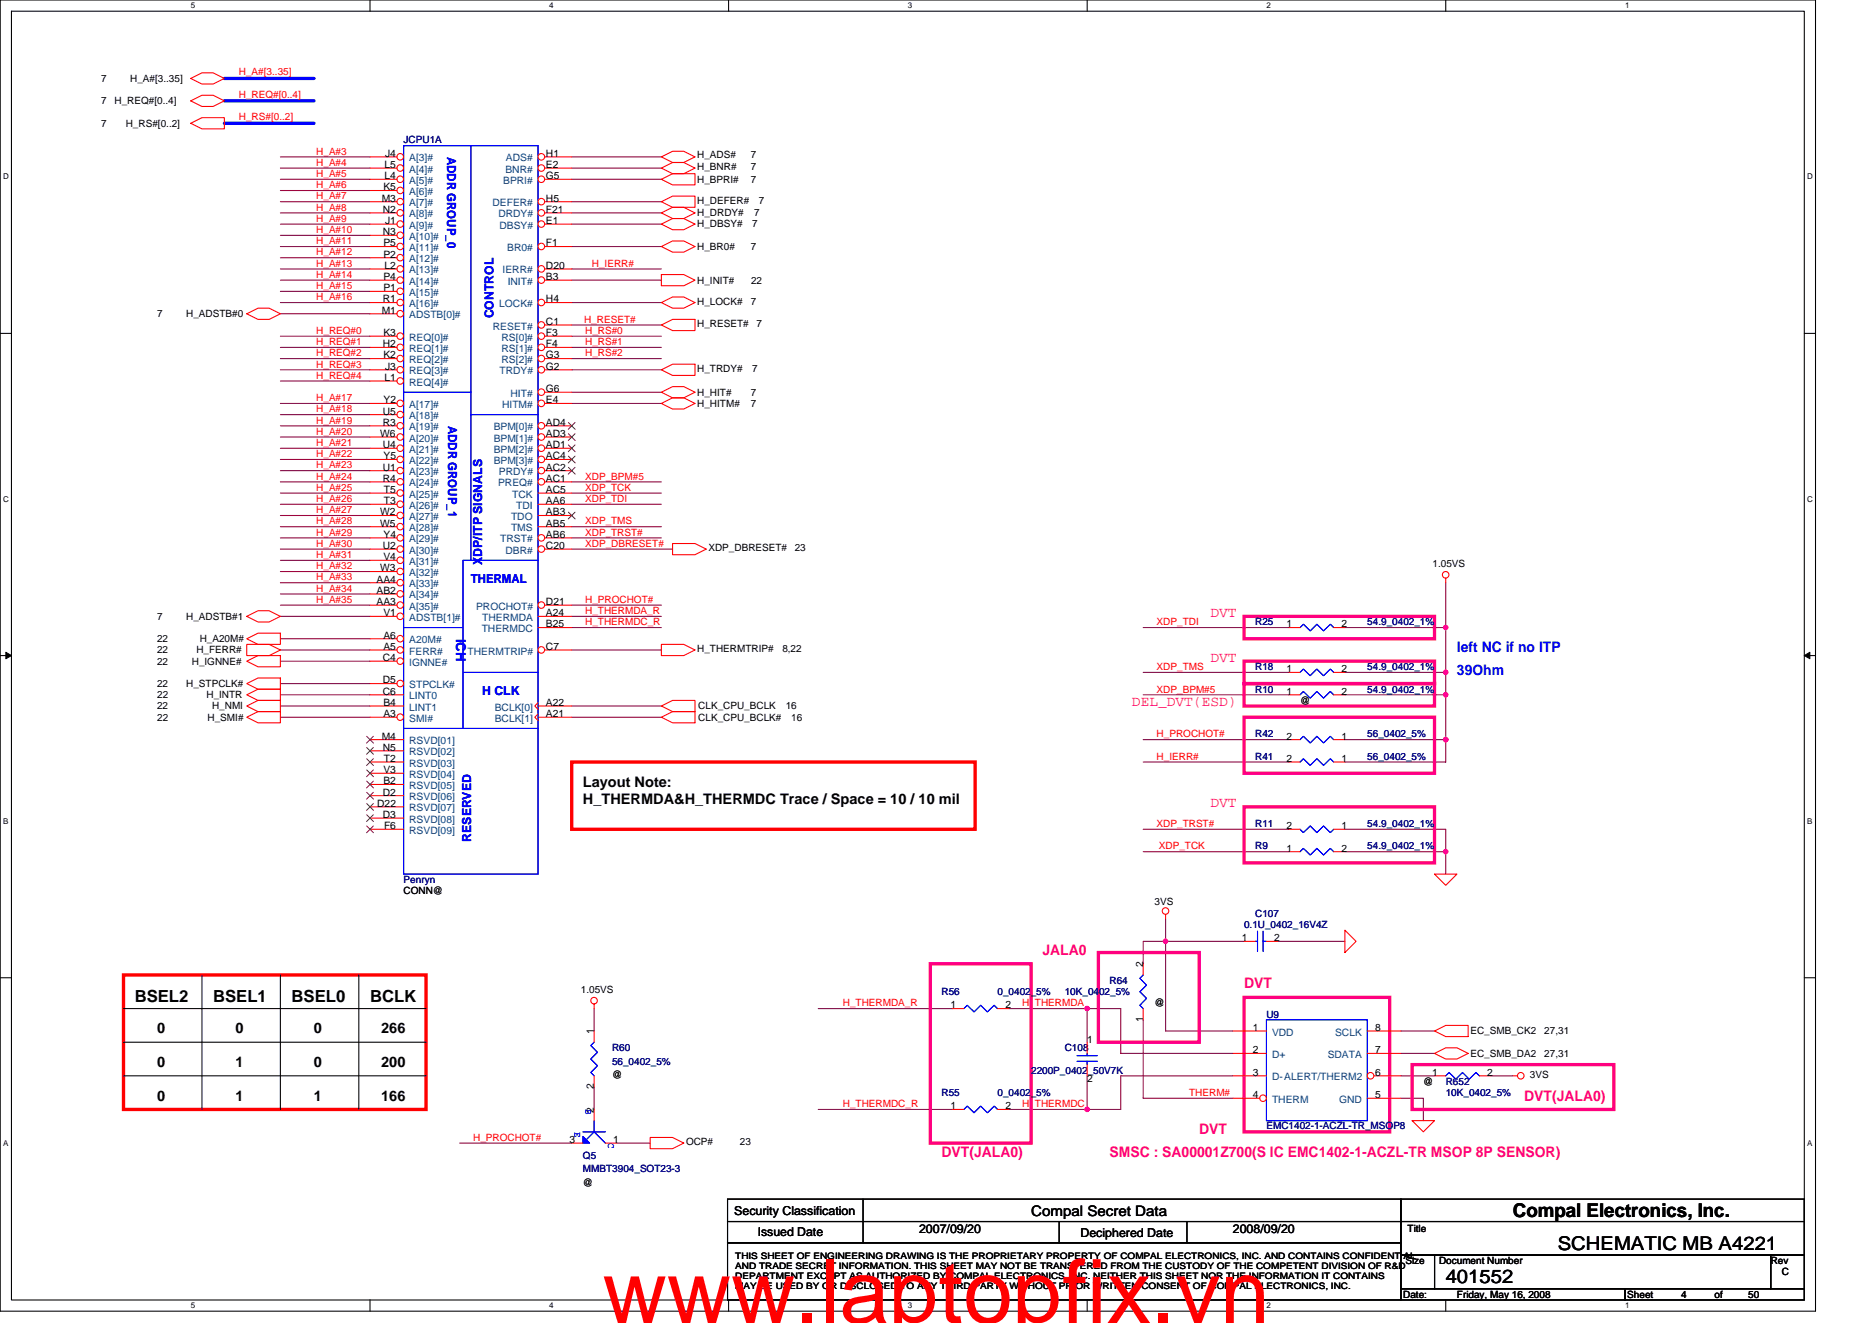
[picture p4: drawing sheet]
<svg xmlns="http://www.w3.org/2000/svg" width="297mm" height="210mm" viewBox="0 0 297 210" stroke-linecap="round" stroke-linejoin="round" font-family="sans-serif">
<defs><g id="words">
<text font-size="14.1" fill="#f00" x="95.6" y="209.9">www.laptopfix.vn</text>
<g font-size="3">
<text x="240.1" y="193">Compal Electronics, Inc.</text>
<text x="229.4" y="203.6">401552</text>
<text x="247.2" y="198.3">SCHEMATIC MB A4221</text>
</g>
<g font-size="2.6">
<text x="21.4" y="158.9">BSEL2</text>
<text x="33.8" y="158.9">BSEL1</text>
<text x="46.3" y="158.9">BSEL0</text>
<text x="58.7" y="158.9">BCLK</text>
</g>
<g font-size="2.3" fill="#ff0080">
<text x="192.1" y="97.9">DVT</text>
<text x="192.1" y="105">DVT</text>
<text x="179.6" y="112.1">DEL_DVT(ESD)</text>
<text x="192.1" y="128.1">DVT</text>
<text x="165.4" y="151.5">JALA0</text>
<text x="197.4" y="156.8">DVT</text>
<text x="190.3" y="179.9">DVT</text>
<text x="241.8" y="174.6">DVT(JALA0)</text>
<text x="149.4" y="183.5">DVT(JALA0)</text>
<text x="176.1" y="183.5">SMSC : SA00001Z700(S IC EMC1402-1-ACZL-TR MSOP 8P SENSOR)</text>
</g>
<g font-size="2.3" fill="#00f">
<text x="231.2" y="103.5">left NC if no ITP</text>
<text x="231.2" y="107">39Ohm</text>
</g>
<g font-size="2.3">
<text x="92.5" y="124.8">Layout Note:</text>
<text x="92.5" y="127.5">H_THERMDA&amp;H_THERMDC Trace / Space = 10 / 10 mil</text>
<text x="24.9" y="163.9">0</text>
<text x="37.4" y="163.9">0</text>
<text x="49.8" y="163.9">0</text>
<text x="60.5" y="163.9">266</text>
<text x="24.9" y="169.3">0</text>
<text x="37.4" y="169.3">1</text>
<text x="49.8" y="169.3">0</text>
<text x="60.5" y="169.3">200</text>
<text x="24.9" y="174.6">0</text>
<text x="37.4" y="174.6">1</text>
<text x="49.8" y="174.6">1</text>
<text x="60.5" y="174.6">166</text>
<text x="163.6" y="192.8">Compal Secret Data</text>
</g>
<text font-size="2.1" fill="#00f" x="72.4" y="101.3" transform="rotate(90 72.4 101.3)">ICH</text>
<g font-size="1.9" fill="#00f">
<text x="71" y="24.9" transform="rotate(90 71 24.9)">ADDR GROUP_0</text>
<text x="78.3" y="50.5" transform="rotate(-90 78.3 50.5)">CONTROL</text>
<text x="71.1" y="67.6" transform="rotate(90 71.1 67.6)">ADDR GROUP_1</text>
<text x="76.5" y="89.6" transform="rotate(-90 76.5 89.6)">XDP/ITP SIGNALS</text>
<text x="74.7" y="92.5">THERMAL</text>
<text x="76.5" y="110.3">H CLK</text>
<text x="74.7" y="133.5" transform="rotate(-90 74.7 133.5)">RESERVED</text>
</g>
<g font-size="1.9">
<text x="116.5" y="192.7">Security Classification</text>
<text x="120.2" y="196.1">Issued Date</text>
<text x="145.8" y="195.6">2007/09/20</text>
<text x="171.4" y="196.3">Deciphered Date</text>
<text x="195.6" y="195.6">2008/09/20</text>
</g>
<g font-size="1.6" fill="#f00">
<text x="37.9" y="11.9">H_A#[3..35]</text>
<text x="37.9" y="15.5">H_REQ#[0..4]</text>
<text x="37.9" y="19">H_RS#[0..2]</text>
<text x="50.2" y="26.3">H_A#4</text>
<text x="50.2" y="24.5">H_A#3</text>
<text x="50.2" y="29.9">H_A#6</text>
<text x="50.2" y="28.1">H_A#5</text>
<text x="50.2" y="33.4">H_A#8</text>
<text x="50.2" y="31.6">H_A#7</text>
<text x="50.2" y="35.2">H_A#9</text>
<text x="50.2" y="37">H_A#10</text>
<text x="50.2" y="40.5">H_A#12</text>
<text x="50.2" y="38.8">H_A#11</text>
<text x="50.2" y="45.9">H_A#15</text>
<text x="50.2" y="44.1">H_A#14</text>
<text x="50.2" y="42.3">H_A#13</text>
<text x="50.2" y="47.6">H_A#16</text>
<text x="93.9" y="42.3">H_IERR#</text>
<text x="50.2" y="53">H_REQ#0</text>
<text x="92.7" y="51.2">H_RESET#</text>
<text x="92.9" y="53">H_RS#0</text>
<text x="50.2" y="54.8">H_REQ#1</text>
<text x="50.2" y="56.5">H_REQ#2</text>
<text x="50.2" y="58.3">H_REQ#3</text>
<text x="92.9" y="56.5">H_RS#2</text>
<text x="92.9" y="54.8">H_RS#1</text>
<text x="50.2" y="63.6">H_A#17</text>
<text x="50.2" y="65.4">H_A#18</text>
<text x="50.2" y="60.1">H_REQ#4</text>
<text x="50.2" y="67.2">H_A#19</text>
<text x="50.2" y="69">H_A#20</text>
<text x="50.2" y="70.8">H_A#21</text>
<text x="50.2" y="72.5">H_A#22</text>
<text x="50.2" y="74.3">H_A#23</text>
<text x="50.2" y="76.1">H_A#24</text>
<text x="50.2" y="77.9">H_A#25</text>
<text x="92.9" y="77.9">XDP_TCK</text>
<text x="92.9" y="76.1">XDP_BPM#5</text>
<text x="50.2" y="79.7">H_A#26</text>
<text x="50.2" y="81.4">H_A#27</text>
<text x="50.2" y="83.2">H_A#28</text>
<text x="92.9" y="79.7">XDP_TDI</text>
<text x="92.9" y="83.2">XDP_TMS</text>
<text x="50.2" y="85">H_A#29</text>
<text x="50.2" y="86.8">H_A#30</text>
<text x="50.2" y="88.5">H_A#31</text>
<text x="92.9" y="86.8">XDP_DBRESET#</text>
<text x="92.9" y="85">XDP_TRST#</text>
<text x="50.2" y="90.3">H_A#32</text>
<text x="50.2" y="92.1">H_A#33</text>
<text x="50.2" y="93.9">H_A#34</text>
<text x="50.2" y="95.7">H_A#35</text>
<text x="92.9" y="95.7">H_PROCHOT#</text>
<text x="92.9" y="97.4">H_THERMDA_R</text>
<text x="92.9" y="99.2">H_THERMDC_R</text>
<text x="183.5" y="99.2">XDP_TDI</text>
<text x="183.5" y="106.3">XDP_TMS</text>
<text x="183.5" y="109.9">XDP_BPM#5</text>
<text x="183.5" y="117">H_PROCHOT#</text>
<text x="183.5" y="120.5">H_IERR#</text>
<text x="183.5" y="131.2">XDP_TRST#</text>
<text x="183.9" y="134.8">XDP_TCK</text>
<text x="133.7" y="159.7">H_THERMDA_R</text>
<text x="162.2" y="159.7">H THERMDA</text>
<text x="188.7" y="173.9">THERM#</text>
<text x="133.7" y="175.7">H_THERMDC_R</text>
<text x="162.2" y="175.7">H THERMDC</text>
<text x="75.1" y="181">H_PROCHOT#</text>
</g>
<g font-size="1.6">
<text x="16" y="16.5">7</text>
<text x="16" y="13">7</text>
<text x="18.2" y="16.5">H_REQ#[0..4]</text>
<text x="20.7" y="13">H_A#[3..35]</text>
<text x="16" y="20.1">7</text>
<text x="20" y="20.1">H_RS#[0..2]</text>
<text x="61" y="26.6">L5</text>
<text x="61" y="28.4">L4</text>
<text x="61.1" y="24.9">J4</text>
<text x="86.6" y="24.9">H1</text>
<text x="86.6" y="26.6">E2</text>
<text x="86.6" y="28.4">G5</text>
<text x="110.6" y="25.1">H_ADS#</text>
<text x="110.6" y="27">H_BNR#</text>
<text x="110.6" y="29">H_BPRI#</text>
<text x="119.2" y="25.1">7</text>
<text x="119.2" y="27">7</text>
<text x="119.2" y="29">7</text>
<text x="60.6" y="32">M3</text>
<text x="60.7" y="33.8">N2</text>
<text x="60.8" y="30.2">K5</text>
<text x="61.1" y="35.5">J1</text>
<text x="86.6" y="32">H5</text>
<text x="86.6" y="35.5">E1</text>
<text x="86.6" y="33.8">F21</text>
<text x="110.6" y="32.4">H_DEFER#</text>
<text x="110.6" y="34.3">H_DRDY#</text>
<text x="119.7" y="34.3">7</text>
<text x="120.4" y="32.4">7</text>
<text x="60.7" y="37.3">N3</text>
<text x="60.8" y="39.1">P5</text>
<text x="60.8" y="40.9">P2</text>
<text x="86.6" y="39.1">F1</text>
<text x="110.6" y="39.6">H_BR0#</text>
<text x="110.6" y="36.1">H_DBSY#</text>
<text x="119.2" y="39.6">7</text>
<text x="119.3" y="36.1">7</text>
<text x="60.7" y="48">R1</text>
<text x="60.8" y="44.4">P4</text>
<text x="60.8" y="46.2">P1</text>
<text x="61" y="42.7">L2</text>
<text x="86.6" y="42.7">D20</text>
<text x="86.6" y="44.4">B3</text>
<text x="86.6" y="48">H4</text>
<text x="110.6" y="45">H_INIT#</text>
<text x="119.2" y="45">22</text>
<text x="24.9" y="50.3">7</text>
<text x="29.5" y="50.3">H_ADSTB#0</text>
<text x="60.6" y="49.8">M1</text>
<text x="60.8" y="53.3">K3</text>
<text x="86.6" y="53.3">F3</text>
<text x="86.6" y="51.5">C1</text>
<text x="110.6" y="51.9">H_RESET#</text>
<text x="110.6" y="48.4">H_LOCK#</text>
<text x="119.2" y="48.4">7</text>
<text x="120.1" y="51.9">7</text>
<text x="60.7" y="55.1">H2</text>
<text x="60.8" y="56.9">K2</text>
<text x="61.1" y="58.7">J3</text>
<text x="86.6" y="55.1">F4</text>
<text x="86.6" y="56.9">G3</text>
<text x="86.6" y="58.7">G2</text>
<text x="110.6" y="59">H_TRDY#</text>
<text x="119.3" y="59">7</text>
<text x="60.7" y="65.8">U5</text>
<text x="60.9" y="64">Y2</text>
<text x="61" y="60.4">L1</text>
<text x="86.6" y="64">E4</text>
<text x="86.6" y="62.2">G6</text>
<text x="110.6" y="62.8">H_HIT#</text>
<text x="110.6" y="64.5">H_HITM#</text>
<text x="119.2" y="62.8">7</text>
<text x="119.2" y="64.5">7</text>
<text x="60.3" y="69.3">W6</text>
<text x="60.7" y="67.5">R3</text>
<text x="60.7" y="71.1">U4</text>
<text x="86.6" y="67.5">AD4</text>
<text x="86.6" y="69.3">AD3</text>
<text x="86.6" y="71.1">AD1</text>
<text x="60.7" y="74.7">U1</text>
<text x="60.7" y="76.4">R4</text>
<text x="60.9" y="72.9">Y5</text>
<text x="86.6" y="72.9">AC4</text>
<text x="86.6" y="74.7">AC2</text>
<text x="86.6" y="76.4">AC1</text>
<text x="60.3" y="81.8">W2</text>
<text x="60.3" y="83.5">W5</text>
<text x="60.9" y="78.2">T5</text>
<text x="60.9" y="80">T3</text>
<text x="86.6" y="80">AA6</text>
<text x="86.6" y="78.2">AC5</text>
<text x="86.6" y="81.8">AB3</text>
<text x="86.6" y="83.5">AB5</text>
<text x="60.7" y="87.1">U2</text>
<text x="60.8" y="88.9">V4</text>
<text x="60.9" y="85.3">Y4</text>
<text x="86.6" y="85.3">AB6</text>
<text x="86.6" y="87.1">C20</text>
<text x="112.4" y="87.5">XDP_DBRESET#</text>
<text x="126.1" y="87.5">23</text>
<text x="227.3" y="90">1.05VS</text>
<text x="59.7" y="92.4">AA4</text>
<text x="59.7" y="94.2">AB2</text>
<text x="59.7" y="96">AA3</text>
<text x="60.3" y="90.7">W3</text>
<text x="86.6" y="96">D21</text>
<text x="24.9" y="98.3">7</text>
<text x="24.9" y="101.9">22</text>
<text x="29.5" y="98.3">H_ADSTB#1</text>
<text x="31.7" y="101.9">H_A20M#</text>
<text x="60.8" y="101.3">A6</text>
<text x="60.8" y="97.8">V1</text>
<text x="86.6" y="97.8">A24</text>
<text x="86.6" y="99.5">B25</text>
<text x="204.1" y="99.5">1</text>
<text x="212.9" y="99.5">2</text>
<text x="24.9" y="103.7">22</text>
<text x="24.9" y="105.4">22</text>
<text x="30.4" y="105.4">H_IGNNE#</text>
<text x="31.2" y="103.7">H_FERR#</text>
<text x="60.7" y="104.9">C4</text>
<text x="60.8" y="103.1">A5</text>
<text x="86.6" y="103.1">C7</text>
<text x="110.6" y="103.5">H_THERMTRIP#</text>
<text x="124.1" y="103.5">8,22</text>
<text x="204.1" y="106.7">1</text>
<text x="212.9" y="106.7">2</text>
<text x="24.9" y="109">22</text>
<text x="24.9" y="112.5">22</text>
<text x="24.9" y="110.8">22</text>
<text x="29.5" y="109">H_STPCLK#</text>
<text x="32.8" y="110.8">H_INTR</text>
<text x="33.7" y="112.5">H_NMI</text>
<text x="60.7" y="110.2">C6</text>
<text x="60.7" y="108.4">D5</text>
<text x="60.8" y="112">B4</text>
<text x="60.8" y="113.8">A3</text>
<text x="86.6" y="112">A22</text>
<text x="86.6" y="113.8">A21</text>
<text x="110.8" y="112.5">CLK_CPU_BCLK</text>
<text x="124.7" y="112.5">16</text>
<text x="204.1" y="110.2">1</text>
<text x="206.3" y="111.7">@</text>
<text x="212.9" y="110.2">2</text>
<text x="24.9" y="114.3">22</text>
<text x="32.9" y="114.3">H_SMI#</text>
<text x="60.6" y="117.3">M4</text>
<text x="60.7" y="119.1">N5</text>
<text x="110.8" y="114.3">CLK_CPU_BCLK#</text>
<text x="125.6" y="114.3">16</text>
<text x="204.1" y="117.3">2</text>
<text x="212.9" y="117.3">1</text>
<text x="60.8" y="122.7">V3</text>
<text x="60.8" y="124.4">B2</text>
<text x="60.9" y="120.9">T2</text>
<text x="204.1" y="120.9">2</text>
<text x="212.9" y="120.9">1</text>
<text x="59.9" y="128">D22</text>
<text x="60.7" y="126.2">D2</text>
<text x="60.7" y="129.8">D3</text>
<text x="60.9" y="131.6">F6</text>
<text x="204.1" y="131.6">2</text>
<text x="212.9" y="131.6">1</text>
<text x="204.1" y="135.1">1</text>
<text x="212.9" y="135.1">2</text>
<text x="64" y="141.9">CONN@</text>
<text x="183.2" y="143.7">3VS</text>
<text x="197" y="149.3">1</text>
<text x="202.2" y="149.3">2</text>
<text x="181.4" y="153.4" transform="rotate(-90 181.4 153.4)">2</text>
<text x="92.2" y="157.5">1.05VS</text>
<text x="150.8" y="160">1</text>
<text x="159.5" y="160">2</text>
<text x="183.2" y="159.7">@</text>
<text x="94.3" y="164.1" transform="rotate(-90 94.3 164.1)">1</text>
<text x="172.5" y="165.5">1</text>
<text x="181.4" y="162.2" transform="rotate(-90 181.4 162.2)">1</text>
<text x="198.8" y="163.6">1</text>
<text x="198.8" y="167.1">2</text>
<text x="218.2" y="167.1">7</text>
<text x="218.2" y="163.6">8</text>
<text x="233.3" y="164.1">EC_SMB_CK2</text>
<text x="233.3" y="167.7">EC_SMB_DA2</text>
<text x="245" y="164.1">27,31</text>
<text x="245" y="167.7">27,31</text>
<text x="94.3" y="172.8" transform="rotate(-90 94.3 172.8)">2</text>
<text x="97.1" y="171">@</text>
<text x="172.5" y="171.6">2</text>
<text x="198.8" y="170.7">3</text>
<text x="218.2" y="170.7">6</text>
<text x="225.8" y="172.1">@</text>
<text x="227.3" y="170.7">1</text>
<text x="236" y="170.7">2</text>
<text x="242.8" y="171">3VS</text>
<text x="94.3" y="176.6" transform="rotate(-90 94.3 176.6)">2</text>
<text x="150.8" y="176">1</text>
<text x="159.5" y="176">2</text>
<text x="198.8" y="174.2">4</text>
<text x="218.2" y="174.2">5</text>
<text x="90.4" y="181.3">3</text>
<text x="97.3" y="181.3">1</text>
<text x="108.9" y="181.7">OCP#</text>
<text x="117.4" y="181.7">23</text>
<text x="92.5" y="188.1">@</text>
<text x="223.3" y="195.4">Title</text>
<text x="223" y="200.6">Size</text>
<text x="228.3" y="200.6">Document Number</text>
<text x="281" y="200.6">Rev</text>
<text x="282.7" y="202.3">C</text>
<text x="222.6" y="205.9">Date:</text>
<text x="231.2" y="205.9">Friday, May 16, 2008</text>
<text x="258.2" y="205.9">Sheet</text>
<text x="266.7" y="205.9">4</text>
<text x="272.1" y="205.9">of</text>
<text x="277.4" y="205.9">50</text>
</g>
<g font-size="1.6" fill="#000080">
<text x="64" y="22.8">JCPU1A</text>
<text x="199.2" y="99.2">R25</text>
<text x="217" y="99.2">54.9_0402_1%</text>
<text x="199.2" y="106.3">R18</text>
<text x="217" y="106.3">54.9_0402_1%</text>
<text x="199.2" y="109.9">R10</text>
<text x="217" y="109.9">54.9_0402_1%</text>
<text x="199.2" y="117">R42</text>
<text x="217" y="117">56_0402_5%</text>
<text x="199.2" y="120.5">R41</text>
<text x="217" y="120.5">56_0402_5%</text>
<text x="199.2" y="131.2">R11</text>
<text x="217" y="131.2">54.9_0402_1%</text>
<text x="199.2" y="134.8">R9</text>
<text x="217" y="134.8">54.9_0402_1%</text>
<text x="64" y="140.1">Penryn</text>
<text x="197.4" y="147.2">0.1U_0402_16V4Z</text>
<text x="199.2" y="145.4">C107</text>
<text x="149.4" y="157.9">R56</text>
<text x="158.3" y="157.9">0_0402_5%</text>
<text x="168.9" y="157.9">10K_0402_5%</text>
<text x="176.1" y="156.1">R64</text>
<text x="201" y="161.4">U9</text>
<text x="97.1" y="166.8">R60</text>
<text x="168.9" y="166.8">C108</text>
<text x="97.1" y="168.9">56_0402_5%</text>
<text x="149.4" y="173.9">R55</text>
<text x="158.3" y="173.9">0_0402_5%</text>
<text x="163.6" y="170.3">2200P_0402_50V7K</text>
<text x="229.4" y="172.1">R652</text>
<text x="229.4" y="173.9">10K_0402_5%</text>
<text x="201" y="179">EMC1402-1-ACZL-TR_MSOP8</text>
<text x="92.5" y="183.8">Q5</text>
<text x="92.5" y="186">MMBT3904_SOT23-3</text>
</g>
<g font-size="1.6" fill="#004080">
<text x="64.9" y="25.6">A[3]#</text>
<text x="64.9" y="27.4">A[4]#</text>
<text x="64.9" y="29.2">A[5]#</text>
<text x="79.8" y="29.2">BPRI#</text>
<text x="80.2" y="27.4">BNR#</text>
<text x="80.3" y="25.6">ADS#</text>
<text x="64.9" y="30.9">A[6]#</text>
<text x="64.9" y="32.7">A[7]#</text>
<text x="64.9" y="34.5">A[8]#</text>
<text x="78.1" y="32.7">DEFER#</text>
<text x="79.1" y="34.5">DRDY#</text>
<text x="64.9" y="38.1">A[10]#</text>
<text x="64.9" y="39.8">A[11]#</text>
<text x="64.9" y="41.6">A[12]#</text>
<text x="64.9" y="36.3">A[9]#</text>
<text x="79.2" y="36.3">DBSY#</text>
<text x="80.5" y="39.8">BR0#</text>
<text x="64.9" y="43.4">A[13]#</text>
<text x="64.9" y="45.2">A[14]#</text>
<text x="64.9" y="46.9">A[15]#</text>
<text x="79.8" y="43.4">IERR#</text>
<text x="80.6" y="45.2">INIT#</text>
<text x="64.9" y="48.7">A[16]#</text>
<text x="64.9" y="50.5">ADSTB[0]#</text>
<text x="78.2" y="52.3">RESET#</text>
<text x="79.2" y="48.7">LOCK#</text>
<text x="64.9" y="54.1">REQ[0]#</text>
<text x="64.9" y="55.8">REQ[1]#</text>
<text x="64.9" y="57.6">REQ[2]#</text>
<text x="64.9" y="59.4">REQ[3]#</text>
<text x="79.2" y="59.4">TRDY#</text>
<text x="79.6" y="54.1">RS[0]#</text>
<text x="79.6" y="55.8">RS[1]#</text>
<text x="79.6" y="57.6">RS[2]#</text>
<text x="64.9" y="64.7">A[17]#</text>
<text x="64.9" y="61.2">REQ[4]#</text>
<text x="79.7" y="64.7">HITM#</text>
<text x="81" y="62.9">HIT#</text>
<text x="64.9" y="66.5">A[18]#</text>
<text x="64.9" y="68.3">A[19]#</text>
<text x="64.9" y="70.1">A[20]#</text>
<text x="64.9" y="71.8">A[21]#</text>
<text x="78.3" y="68.3">BPM[0]#</text>
<text x="78.3" y="70.1">BPM[1]#</text>
<text x="78.3" y="71.8">BPM[2]#</text>
<text x="64.9" y="73.6">A[22]#</text>
<text x="64.9" y="75.4">A[23]#</text>
<text x="64.9" y="77.2">A[24]#</text>
<text x="78.3" y="73.6">BPM[3]#</text>
<text x="79" y="77.2">PREQ#</text>
<text x="79.2" y="75.4">PRDY#</text>
<text x="64.9" y="79">A[25]#</text>
<text x="64.9" y="80.7">A[26]#</text>
<text x="64.9" y="82.5">A[27]#</text>
<text x="81.1" y="82.5">TDO</text>
<text x="81.3" y="79">TCK</text>
<text x="81.9" y="80.7">TDI</text>
<text x="64.9" y="84.3">A[28]#</text>
<text x="64.9" y="86.1">A[29]#</text>
<text x="64.9" y="87.8">A[30]#</text>
<text x="64.9" y="89.6">A[31]#</text>
<text x="79.4" y="86.1">TRST#</text>
<text x="80.2" y="87.8">DBR#</text>
<text x="81.1" y="84.3">TMS</text>
<text x="64.9" y="91.4">A[32]#</text>
<text x="64.9" y="93.2">A[33]#</text>
<text x="64.9" y="95">A[34]#</text>
<text x="64.9" y="98.5">ADSTB[1]#</text>
<text x="64.9" y="96.7">A[35]#</text>
<text x="75.5" y="96.7">PROCHOT#</text>
<text x="76.4" y="100.3">THERMDC</text>
<text x="76.5" y="98.5">THERMDA</text>
<text x="64.9" y="102.1">A20M#</text>
<text x="64.9" y="103.8">FERR#</text>
<text x="64.9" y="105.6">IGNNE#</text>
<text x="74.2" y="103.8">THERMTRIP#</text>
<text x="64.9" y="111">LINT0</text>
<text x="64.9" y="112.7">LINT1</text>
<text x="64.9" y="109.2">STPCLK#</text>
<text x="78.5" y="112.7">BCLK[0]</text>
<text x="64.9" y="118.1">RSVD[01]</text>
<text x="64.9" y="119.8">RSVD[02]</text>
<text x="64.9" y="114.5">SMI#</text>
<text x="78.5" y="114.5">BCLK[1]</text>
<text x="64.9" y="121.6">RSVD[03]</text>
<text x="64.9" y="123.4">RSVD[04]</text>
<text x="64.9" y="125.2">RSVD[05]</text>
<text x="64.9" y="127">RSVD[06]</text>
<text x="64.9" y="128.7">RSVD[07]</text>
<text x="64.9" y="130.5">RSVD[08]</text>
<text x="64.9" y="132.3">RSVD[09]</text>
<text x="201.8" y="164.3">VDD</text>
<text x="201.8" y="167.9">D+</text>
<text x="210.7" y="167.9">SDATA</text>
<text x="211.9" y="164.3">SCLK</text>
<text x="201.8" y="171.4">D-ALERT/THERM2</text>
<text x="201.8" y="175">THERM</text>
<text x="212.5" y="175">GND</text>
</g>
<g font-size="1.6" fill="#00f">
<text x="91.1" y="179.6" transform="rotate(90 91.1 179.6)">E</text>
<text x="92.9" y="176" transform="rotate(90 92.9 176)">B</text>
<text x="96.5" y="181.4" transform="rotate(90 96.5 181.4)">C</text>
</g>
<g font-size="1.4">
<text x="116.7" y="199.7">THIS SHEET OF ENGINEERING DRAWING IS THE PROPRIETARY PROPERTY OF COMPAL ELECTRONICS, INC. AND CONTAINS CONFIDENT AL</text>
<text x="116.7" y="201.3">AND TRADE SECRET INFORMATION. THIS SHEET MAY NOT BE TRANSFERED FROM THE CUSTODY OF THE COMPETENT DIVISION OF R&amp;D</text>
<text x="116.7" y="202.9">DEPARTMENT EXCEPT AS AUTHORIZED BY COMPAL ELECTRONICS, INC. NEITHER THIS SHEET NOR THE INFORMATION IT CONTAINS</text>
<text x="116.7" y="204.6">MAY BE USED BY OR DISCLOSED TO ANY THIRD PARTY WITHOUT PRIOR WRITTEN CONSENT OF COMPAL ELECTRONICS, INC.</text>
</g>
<g font-size="1.3">
<text x="30.3" y="1.3">5</text>
<text x="87.2" y="1.3">4</text>
<text x="144.1" y="1.3">3</text>
<text x="201" y="1.3">2</text>
<text x="257.8" y="1.3">1</text>
<text x=".5" y="28.5">D</text>
<text x="286.7" y="28.5">D</text>
<text x=".5" y="79.6">C</text>
<text x="286.7" y="79.6">C</text>
<text x=".5" y="130.7">B</text>
<text x="286.7" y="130.7">B</text>
<text x=".5" y="181.8">A</text>
<text x="286.7" y="181.8">A</text>
<text x="30.3" y="207.6">5</text>
<text x="87.2" y="207.6">4</text>
<text x="144.1" y="207.6">3</text>
<text x="201" y="207.6">2</text>
<text x="257.8" y="207.6">1</text>
</g>
</g></defs>
<path d="M0 0h288.1v208h-288.1zM1.8 1.8h284.5v204.4h-284.5z" fill="none" stroke="#000" stroke-width=".17"/>
<g fill="#fff">
<path d="M30.3 .2h.7v1.4h-.7z"/>
<path d="M30.3 206.4h.7v1.5h-.7z"/>
</g>
<path d="M58.7 0v1.8M58.7 206.2v1.8" fill="none" stroke="#000" stroke-width=".17"/>
<g fill="#fff">
<path d="M87.2 .2h.7v1.4h-.7z"/>
<path d="M87.2 206.4h.7v1.5h-.7z"/>
</g>
<path d="M115.6 0v1.8M115.6 206.2v1.8" fill="none" stroke="#000" stroke-width=".17"/>
<g fill="#fff">
<path d="M144.1 .2h.7v1.4h-.7z"/>
<path d="M144.1 206.4h.7v1.5h-.7z"/>
</g>
<path d="M172.5 0v1.8M172.5 206.2v1.8" fill="none" stroke="#000" stroke-width=".17"/>
<g fill="#fff">
<path d="M201 .2h.7v1.4h-.7z"/>
<path d="M201 206.4h.7v1.5h-.7z"/>
</g>
<path d="M229.4 0v1.8M229.4 206.2v1.8" fill="none" stroke="#000" stroke-width=".17"/>
<g fill="#fff">
<path d="M257.8 .2h.7v1.4h-.7z"/>
<path d="M257.8 206.4h.7v1.5h-.7z"/>
<path d="M.5 27.3h.9v1.4h-.9z"/>
<path d="M286.7 27.3h1v1.4h-1z"/>
<path d="M.5 78.4h.9v1.5h-.9z"/>
<path d="M286.7 78.4h1v1.5h-1z"/>
</g>
<path d="M0 52.9h1.8M286.3 52.9h1.8" fill="none" stroke="#000" stroke-width=".17"/>
<g fill="#fff">
<path d="M.5 129.6h.8v1.4h-.8z"/>
<path d="M286.7 129.6h.9v1.4h-.9z"/>
</g>
<path d="M0 104h1.8M286.3 104h1.8" fill="none" stroke="#000" stroke-width=".17"/>
<path d="M.9 103.5l.9 .5-.9 .5zM286.3 104l.9-.5v1z" fill="#000" stroke="#000" stroke-width=".16"/>
<g fill="#fff">
<path d="M.5 180.7h.8v1.4h-.8z"/>
<path d="M286.7 180.7h.9v1.4h-.9z"/>
</g>
<g fill="none" stroke="#000" stroke-width=".17">
<path d="M0 155.1h1.8M32 154.7v21.3M44.5 154.7v21.3M56.9 154.7v21.3M286.3 155.1h1.8M19.6 160h48M19.6 165.4h48M19.6 170.7h48M115.4 190.2h106.9v3.6h-106.9zM115.4 193.8h106.9v3.4h-106.9zM115.4 197.2h106.9v9h-106.9zM136.9 190.2v7"/>
<path d="M168.1 193.8v3.4M188.3 193.8v3.4M222.3 190.2h64v3.6h-64zM222.3 193.8h64v5.3h-64zM222.3 199.1h5.3v5.4h-5.3zM227.6 199.1h53.4v5.4h-53.4zM281 199.1h5.3v5.4h-5.3zM222.3 204.5h35.5v1.7h-35.5zM257.8 204.5h28.5v1.7h-28.5z"/>
</g>
<path d="M35.6 12.4h14.2M35.6 16h14.2M35.6 19.6h14.2" fill="none" stroke="#00f" stroke-width=".53"/>
<g fill="none" stroke="#800040" stroke-width=".17">
<path d="M44.5 26.7h14.2M44.5 24.9h14.2M44.5 30.2h14.2M44.5 28.4h14.2M44.5 33.8h14.2M44.5 32h14.2M44.5 35.6h14.2M44.5 37.3h14.2M44.5 39.1h14.2M90.7 26.7h14.2M90.7 24.9h14.2M90.7 28.4h14.2"/>
<path d="M90.7 33.8h14.2M90.7 32h14.2M90.7 35.6h14.2M90.7 39.1h14.2M44.5 40.9h14.2M44.5 46.2h14.2M44.5 44.4h14.2M44.5 42.7h14.2M44.5 48h14.2M44.5 53.3h14.2M44.5 55.1h14.2M44.5 56.9h14.2"/>
<path d="M44.5 58.7h14.2M44.5 49.8h14.2M90.7 44.5h14.2M90.7 42.7h14.2M90.7 48h14.2M90.7 53.3h14.2M90.7 55.1h14.2M90.7 56.9h14.2M90.7 58.7h14.2M90.7 51.6h14.2M44.5 64h14.2M44.5 65.8h14.2"/>
<path d="M44.5 67.6h14.2M44.5 69.3h14.2M44.5 72.9h14.2M44.5 71.1h14.2M44.5 74.7h14.2M44.5 76.5h14.2M44.5 78.2h14.2M44.5 60.5h14.2M90.7 64h14.2M90.7 76.5h14.2M90.7 78.2h14.2M90.7 62.2h14.2"/>
<path d="M44.5 80h14.2M44.5 81.8h14.2M44.5 83.6h14.2M44.5 85.3h14.2M44.5 87.1h14.2M44.5 88.9h14.2M44.5 97.8h14.2M44.5 96h14.2M44.5 90.7h14.2M44.5 92.5h14.2M44.5 94.2h14.2M90.7 99.6h14.2"/>
<path d="M90.7 80h14.2M90.7 83.6h14.2M90.7 85.3h14.2M90.7 87.1h16M90.7 97.8h14.2M90.7 96h14.2M181.4 99.6h23.1M213.4 99.6h16M229.4 92.5v28.4h-16M44.5 110.2h14.2M44.5 112h14.2M44.5 113.8h14.2"/>
<path d="M44.5 101.3h14.2M44.5 103.1h14.2M44.5 104.9h14.2M44.5 108.5h14.2M90.7 112h14.2M90.7 113.8h14.2M90.7 103.1h14.2M181.4 106.7h23.1M181.4 110.2h23.1M181.4 117.3h23.1M213.4 110.2h16M213.4 106.7h16"/>
<path d="M213.4 117.3h16M181.4 120.9h23.1M181.4 135.1h23.1M181.4 131.6h23.1M213.4 131.6h16v7.1M213.4 135.1h16M185 145.8v17.8h10.6M197.4 149.4h-16v3.5M202.7 149.4h10.7M94.3 160v3.6M94.3 172.5v3.5M129.8 160h21.4"/>
<path d="M129.8 176h21.4M160.1 160h17.7v7.1h17.8M172.5 160v5.4M172.5 170.7v5.3M181.4 161.8v12.4h14.2M195.6 170.7h-17.8v5.3h-17.7M222.3 170.7h5.3M222.3 174.2h3.5v3.6M222.3 163.6h5.3M222.3 167.1h5.3M236.5 170.7h3.6M72.9 181.4h17.8"/>
<path d="M97.8 181.4h5.4"/>
</g>
<g fill="#f0f" stroke="#f0f" stroke-width=".17">
<circle cx="229.4" cy="117.3" r=".35"/>
<circle cx="229.4" cy="106.7" r=".35"/>
<circle cx="229.4" cy="99.6" r=".35"/>
<circle cx="229.4" cy="135.1" r=".35"/>
<circle cx="229.4" cy="110.2" r=".35"/>
<circle cx="184.9" cy="149.3" r=".35"/>
<circle cx="172.5" cy="160" r=".35"/>
<circle cx="172.5" cy="176" r=".35"/>
</g>
<g fill="none" stroke="#f00" stroke-width=".17">
<path d="M30.3 12.4l1.7-.8h1.8l1.8 .8-1.8 .9h-1.8zM30.3 16l1.7-.9h1.8l1.8 .9-1.8 .9h-1.8zM30.3 19.6l1.7-.9h3.6v1.7h-3.6zM104.9 28.4l1.8-.8h3.6v1.7h-3.6zM104.9 32l1.8-.9h3.6v1.8h-3.6zM104.9 24.9l1.8-.9h1.8l1.8 .9-1.8 .9h-1.8zM104.9 26.7l1.8-.9h1.8l1.8 .9-1.8 .9h-1.8zM104.9 39.1l1.8-.9h1.8l1.8 .9-1.8 .9h-1.8zM104.9 33.8l1.8-.9h1.8l1.8 .9-1.8 .9h-1.8zM104.9 35.6l1.8-.9h1.8l1.8 .9-1.8 .8h-1.8zM39.2 49.8l1.7-.9h1.8l1.8 .9-1.8 .9h-1.8zM104.9 43.6h3.6l1.8 .8-1.8 .9h-3.6z"/>
<path d="M104.9 51.6l1.8-.9h3.6v1.8h-3.6zM104.9 48l1.8-.9h1.8l1.8 .9-1.8 .9h-1.8zM104.9 58.7l1.8-.9h3.6v1.8h-3.6zM104.9 62.2l1.8-.9h1.8l1.8 .9-1.8 .9h-1.8zM104.9 64l1.8-.9h1.8l1.8 .9-1.8 .9h-1.8zM39.2 97.8l1.7-.9h1.8l1.8 .9-1.8 .9h-1.8zM106.7 86.2h3.6l1.8 .9-1.8 .9h-3.6zM229.4 91.7v.8M39.2 101.3l1.7-.8h3.6v1.7h-3.6zM39.2 104.9l1.7-.9h3.6v1.8h-3.6zM39.2 112l1.7-.9h3.6v1.8h-3.6zM39.2 110.2l1.7-.9h3.6v1.8h-3.6z"/>
<path d="M39.2 102.2h3.5l1.8 .9-1.8 .9h-3.5zM39.2 108.5l1.7-.9h3.6v1.7h-3.6zM39.2 113.8l1.7-.9h3.6v1.8h-3.6zM104.9 113.8l1.8-.9h3.6v1.8h-3.6zM104.9 112l1.8-.9h3.6v1.8h-3.6zM104.9 102.2h3.6l1.8 .9-1.8 .9h-3.6zM227.6 138.7h3.6l-1.8 1.8zM94.3 159.3v.7M181.4 152.9v1.8M185 145.1v.7M213.4 147.6l1.8 1.8-1.8 1.7zM181.4 160v1.8"/>
<path d="M224.1 177.8h3.5l-1.8 1.8zM227.6 163.6l1.8-.9h3.6v1.8h-3.6zM227.6 167.1l1.8-.9h1.8l1.8 .9-1.8 .9h-1.8zM240.1 170.7h.7M103.2 180.5h3.5l1.8 .9-1.8 .8h-3.5z"/>
<circle cx="229.4" cy="91.2" r=".52"/>
<circle cx="94.3" cy="158.8" r=".52"/>
<circle cx="184.9" cy="144.5" r=".52"/>
<circle cx="241.3" cy="170.7" r=".52"/>
</g>
<path d="M90.7 120.9h64v10.7h-64zM19.6 154.7h48v21.3h-48z" fill="none" stroke="#f00" stroke-width=".53"/>
<path d="M197.4 97.8h30.2v3.5h-30.2zM197.4 104.9h30.2v3.6h-30.2zM197.4 113.8h30.2v8.9h-30.2zM197.4 108.5h30.2v3.5h-30.2zM197.4 128h30.2v8.9h-30.2zM147.6 152.9h16v28.5h-16zM174.3 151.1h16v14.3h-16zM197.4 158.2h23.1v21.4h-23.1zM224.1 168.9h32v7.1h-32z" fill="none" stroke="#ff0080" stroke-width=".53"/>
<path d="M64 23.1h21.4v115.6h-21.4zM74.7 23.1v65.8M64 62.2h10.7M74.7 65.8h10.7M64 99.6h9.5M85.4 88.9h-11.9v26.7M64 115.6h21.4M73.5 106.7h11.9M181.4 154.7l-.5 .5 1 1.1-1 1.1 1 1-1 1.1 .5 .5" fill="none" stroke="#00f" stroke-width=".17"/>
<circle cx="63.5" cy="37.3" r=".52" fill="#fff" stroke="#f00" stroke-width=".17"/>
<path d="M58.7 37.3h4.3" fill="none" stroke="#f00" stroke-width=".17"/>
<circle cx="63.5" cy="39.1" r=".52" fill="#fff" stroke="#f00" stroke-width=".17"/>
<path d="M58.7 39.1h4.3" fill="none" stroke="#f00" stroke-width=".17"/>
<circle cx="63.5" cy="40.9" r=".52" fill="#fff" stroke="#f00" stroke-width=".17"/>
<path d="M58.7 40.9h4.3" fill="none" stroke="#f00" stroke-width=".17"/>
<circle cx="63.5" cy="42.7" r=".52" fill="#fff" stroke="#f00" stroke-width=".17"/>
<path d="M58.7 42.7h4.3" fill="none" stroke="#f00" stroke-width=".17"/>
<circle cx="63.5" cy="44.4" r=".52" fill="#fff" stroke="#f00" stroke-width=".17"/>
<path d="M58.7 44.4h4.3" fill="none" stroke="#f00" stroke-width=".17"/>
<circle cx="63.5" cy="46.2" r=".52" fill="#fff" stroke="#f00" stroke-width=".17"/>
<path d="M58.7 46.2h4.3" fill="none" stroke="#f00" stroke-width=".17"/>
<circle cx="63.5" cy="48" r=".52" fill="#fff" stroke="#f00" stroke-width=".17"/>
<path d="M58.7 48h4.3" fill="none" stroke="#f00" stroke-width=".17"/>
<circle cx="63.5" cy="64" r=".52" fill="#fff" stroke="#f00" stroke-width=".17"/>
<path d="M58.7 64h4.3" fill="none" stroke="#f00" stroke-width=".17"/>
<circle cx="63.5" cy="65.8" r=".52" fill="#fff" stroke="#f00" stroke-width=".17"/>
<path d="M58.7 65.8h4.3" fill="none" stroke="#f00" stroke-width=".17"/>
<circle cx="63.5" cy="67.6" r=".52" fill="#fff" stroke="#f00" stroke-width=".17"/>
<path d="M58.7 67.6h4.3" fill="none" stroke="#f00" stroke-width=".17"/>
<circle cx="63.5" cy="69.3" r=".52" fill="#fff" stroke="#f00" stroke-width=".17"/>
<path d="M58.7 69.3h4.3" fill="none" stroke="#f00" stroke-width=".17"/>
<circle cx="63.5" cy="71.1" r=".52" fill="#fff" stroke="#f00" stroke-width=".17"/>
<path d="M58.7 71.1h4.3" fill="none" stroke="#f00" stroke-width=".17"/>
<circle cx="63.5" cy="72.9" r=".52" fill="#fff" stroke="#f00" stroke-width=".17"/>
<path d="M58.7 72.9h4.3" fill="none" stroke="#f00" stroke-width=".17"/>
<circle cx="63.5" cy="74.7" r=".52" fill="#fff" stroke="#f00" stroke-width=".17"/>
<path d="M58.7 74.7h4.3" fill="none" stroke="#f00" stroke-width=".17"/>
<circle cx="63.5" cy="76.4" r=".52" fill="#fff" stroke="#f00" stroke-width=".17"/>
<path d="M58.7 76.5h4.3" fill="none" stroke="#f00" stroke-width=".17"/>
<circle cx="63.5" cy="78.2" r=".52" fill="#fff" stroke="#f00" stroke-width=".17"/>
<path d="M58.7 78.2h4.3" fill="none" stroke="#f00" stroke-width=".17"/>
<circle cx="63.5" cy="80" r=".52" fill="#fff" stroke="#f00" stroke-width=".17"/>
<path d="M58.7 80h4.3" fill="none" stroke="#f00" stroke-width=".17"/>
<circle cx="63.5" cy="81.8" r=".52" fill="#fff" stroke="#f00" stroke-width=".17"/>
<path d="M58.7 81.8h4.3" fill="none" stroke="#f00" stroke-width=".17"/>
<circle cx="63.5" cy="83.6" r=".52" fill="#fff" stroke="#f00" stroke-width=".17"/>
<path d="M58.7 83.6h4.3" fill="none" stroke="#f00" stroke-width=".17"/>
<circle cx="63.5" cy="85.3" r=".52" fill="#fff" stroke="#f00" stroke-width=".17"/>
<path d="M58.7 85.3h4.3" fill="none" stroke="#f00" stroke-width=".17"/>
<circle cx="63.5" cy="24.9" r=".52" fill="#fff" stroke="#f00" stroke-width=".17"/>
<path d="M58.7 24.9h4.3" fill="none" stroke="#f00" stroke-width=".17"/>
<circle cx="63.5" cy="87.1" r=".52" fill="#fff" stroke="#f00" stroke-width=".17"/>
<path d="M58.7 87.1h4.3" fill="none" stroke="#f00" stroke-width=".17"/>
<circle cx="63.5" cy="88.9" r=".52" fill="#fff" stroke="#f00" stroke-width=".17"/>
<path d="M58.7 88.9h4.3M58.7 117.3h5.3M58.7 119.1h5.3M58.7 120.9h5.3M58.7 122.7h5.3M58.7 124.5h5.3M58.7 126.2h5.3M58.7 128h5.3" fill="none" stroke="#f00" stroke-width=".17"/>
<g fill="none" stroke="#804000" stroke-width=".16">
<path d="M58.2 116.8l1.1 1.1M58.2 118.6l1.1 1.1M59.2 116.8l-1 1.1M59.2 118.6l-1 1.1M58.2 120.4l1.1 1.1M58.2 122.2l1.1 1M58.2 123.9l1.1 1.1M58.2 125.7l1.1 1.1M58.2 127.5l1.1 1.1M59.2 120.4l-1 1.1M59.2 122.2l-1 1M59.2 123.9l-1 1.1"/>
<path d="M59.2 125.7l-1 1.1M59.2 127.5l-1 1.1"/>
</g>
<circle cx="63.5" cy="26.7" r=".52" fill="#fff" stroke="#f00" stroke-width=".17"/>
<path d="M58.7 26.7h4.3" fill="none" stroke="#f00" stroke-width=".17"/>
<circle cx="63.5" cy="28.4" r=".52" fill="#fff" stroke="#f00" stroke-width=".17"/>
<path d="M58.7 28.4h4.3" fill="none" stroke="#f00" stroke-width=".17"/>
<circle cx="63.5" cy="30.2" r=".52" fill="#fff" stroke="#f00" stroke-width=".17"/>
<path d="M58.7 30.2h4.3" fill="none" stroke="#f00" stroke-width=".17"/>
<circle cx="63.5" cy="32" r=".52" fill="#fff" stroke="#f00" stroke-width=".17"/>
<path d="M58.7 32h4.3" fill="none" stroke="#f00" stroke-width=".17"/>
<circle cx="63.5" cy="33.8" r=".52" fill="#fff" stroke="#f00" stroke-width=".17"/>
<path d="M58.7 33.8h4.3" fill="none" stroke="#f00" stroke-width=".17"/>
<circle cx="63.5" cy="35.5" r=".52" fill="#fff" stroke="#f00" stroke-width=".17"/>
<path d="M58.7 35.6h4.3" fill="none" stroke="#f00" stroke-width=".17"/>
<circle cx="63.5" cy="101.3" r=".52" fill="#fff" stroke="#f00" stroke-width=".17"/>
<path d="M58.7 101.3h4.3" fill="none" stroke="#f00" stroke-width=".17"/>
<circle cx="85.9" cy="24.9" r=".52" fill="#fff" stroke="#f00" stroke-width=".17"/>
<path d="M86.4 24.9h4.3" fill="none" stroke="#f00" stroke-width=".17"/>
<circle cx="63.5" cy="49.8" r=".52" fill="#fff" stroke="#f00" stroke-width=".17"/>
<path d="M58.7 49.8h4.3" fill="none" stroke="#f00" stroke-width=".17"/>
<circle cx="63.5" cy="97.8" r=".52" fill="#fff" stroke="#f00" stroke-width=".17"/>
<path d="M58.7 97.8h4.3M85.4 111.5l-.5 .5 .5 .5M85.4 113.3l-.5 .5 .5 .5M85.4 112h5.3M85.4 113.8h5.3M58.7 129.8h5.3" fill="none" stroke="#f00" stroke-width=".17"/>
<path d="M58.2 129.3l1.1 1M59.2 129.3l-1 1" fill="none" stroke="#804000" stroke-width=".16"/>
<circle cx="85.9" cy="26.7" r=".52" fill="#fff" stroke="#f00" stroke-width=".17"/>
<path d="M86.4 26.7h4.3" fill="none" stroke="#f00" stroke-width=".17"/>
<circle cx="85.9" cy="67.6" r=".52" fill="#fff" stroke="#f00" stroke-width=".17"/>
<path d="M86.4 67.6h4.3" fill="none" stroke="#f00" stroke-width=".17"/>
<path d="M90.2 67l1.1 1.1M91.2 67l-1 1.1" fill="none" stroke="#804000" stroke-width=".16"/>
<circle cx="85.9" cy="69.3" r=".52" fill="#fff" stroke="#f00" stroke-width=".17"/>
<path d="M86.4 69.3h4.3" fill="none" stroke="#f00" stroke-width=".17"/>
<path d="M90.2 68.8l1.1 1.1M91.2 68.8l-1 1.1" fill="none" stroke="#804000" stroke-width=".16"/>
<circle cx="85.9" cy="71.1" r=".52" fill="#fff" stroke="#f00" stroke-width=".17"/>
<path d="M86.4 71.1h4.3" fill="none" stroke="#f00" stroke-width=".17"/>
<path d="M90.2 70.6l1.1 1.1M91.2 70.6l-1 1.1" fill="none" stroke="#804000" stroke-width=".16"/>
<circle cx="85.9" cy="72.9" r=".52" fill="#fff" stroke="#f00" stroke-width=".17"/>
<path d="M86.4 72.9h4.3" fill="none" stroke="#f00" stroke-width=".17"/>
<path d="M90.2 72.4l1.1 1M91.2 72.4l-1 1" fill="none" stroke="#804000" stroke-width=".16"/>
<circle cx="85.9" cy="28.4" r=".52" fill="#fff" stroke="#f00" stroke-width=".17"/>
<path d="M86.4 28.4h4.3" fill="none" stroke="#f00" stroke-width=".17"/>
<circle cx="85.9" cy="39.1" r=".52" fill="#fff" stroke="#f00" stroke-width=".17"/>
<path d="M86.4 39.1h4.3" fill="none" stroke="#f00" stroke-width=".17"/>
<circle cx="85.9" cy="87.1" r=".52" fill="#fff" stroke="#f00" stroke-width=".17"/>
<path d="M86.4 87.1h4.3" fill="none" stroke="#f00" stroke-width=".17"/>
<circle cx="85.9" cy="35.5" r=".52" fill="#fff" stroke="#f00" stroke-width=".17"/>
<path d="M86.4 35.6h4.3" fill="none" stroke="#f00" stroke-width=".17"/>
<circle cx="85.9" cy="32" r=".52" fill="#fff" stroke="#f00" stroke-width=".17"/>
<path d="M86.4 32h4.3" fill="none" stroke="#f00" stroke-width=".17"/>
<circle cx="85.9" cy="33.8" r=".52" fill="#fff" stroke="#f00" stroke-width=".17"/>
<path d="M86.4 33.8h4.3" fill="none" stroke="#f00" stroke-width=".17"/>
<circle cx="63.5" cy="103.1" r=".52" fill="#fff" stroke="#f00" stroke-width=".17"/>
<path d="M58.7 103.1h4.3" fill="none" stroke="#f00" stroke-width=".17"/>
<circle cx="85.9" cy="62.2" r=".52" fill="#fff" stroke="#f00" stroke-width=".17"/>
<path d="M86.4 62.2h4.3" fill="none" stroke="#f00" stroke-width=".17"/>
<circle cx="85.9" cy="64" r=".52" fill="#fff" stroke="#f00" stroke-width=".17"/>
<path d="M86.4 64h4.3" fill="none" stroke="#f00" stroke-width=".17"/>
<circle cx="85.9" cy="42.7" r=".52" fill="#fff" stroke="#f00" stroke-width=".17"/>
<path d="M86.4 42.7h4.3" fill="none" stroke="#f00" stroke-width=".17"/>
<circle cx="63.5" cy="104.9" r=".52" fill="#fff" stroke="#f00" stroke-width=".17"/>
<path d="M58.7 104.9h4.3" fill="none" stroke="#f00" stroke-width=".17"/>
<circle cx="85.9" cy="44.4" r=".52" fill="#fff" stroke="#f00" stroke-width=".17"/>
<path d="M86.4 44.4h4.3M58.7 110.2h5.3M58.7 112h5.3" fill="none" stroke="#f00" stroke-width=".17"/>
<circle cx="85.9" cy="48" r=".52" fill="#fff" stroke="#f00" stroke-width=".17"/>
<path d="M86.4 48h4.3" fill="none" stroke="#f00" stroke-width=".17"/>
<circle cx="85.9" cy="74.7" r=".52" fill="#fff" stroke="#f00" stroke-width=".17"/>
<path d="M86.4 74.7h4.3" fill="none" stroke="#f00" stroke-width=".17"/>
<path d="M90.2 74.1l1.1 1.1M91.2 74.1l-1 1.1" fill="none" stroke="#804000" stroke-width=".16"/>
<circle cx="85.9" cy="76.4" r=".52" fill="#fff" stroke="#f00" stroke-width=".17"/>
<path d="M86.4 76.5h4.3" fill="none" stroke="#f00" stroke-width=".17"/>
<circle cx="85.9" cy="96" r=".52" fill="#fff" stroke="#f00" stroke-width=".17"/>
<path d="M86.4 96h4.3" fill="none" stroke="#f00" stroke-width=".17"/>
<circle cx="63.5" cy="53.3" r=".52" fill="#fff" stroke="#f00" stroke-width=".17"/>
<path d="M58.7 53.3h4.3" fill="none" stroke="#f00" stroke-width=".17"/>
<circle cx="63.5" cy="55.1" r=".52" fill="#fff" stroke="#f00" stroke-width=".17"/>
<path d="M58.7 55.1h4.3" fill="none" stroke="#f00" stroke-width=".17"/>
<circle cx="63.5" cy="56.9" r=".52" fill="#fff" stroke="#f00" stroke-width=".17"/>
<path d="M58.7 56.9h4.3" fill="none" stroke="#f00" stroke-width=".17"/>
<circle cx="63.5" cy="58.7" r=".52" fill="#fff" stroke="#f00" stroke-width=".17"/>
<path d="M58.7 58.7h4.3" fill="none" stroke="#f00" stroke-width=".17"/>
<circle cx="63.5" cy="60.4" r=".52" fill="#fff" stroke="#f00" stroke-width=".17"/>
<path d="M58.7 60.5h4.3" fill="none" stroke="#f00" stroke-width=".17"/>
<circle cx="85.9" cy="51.6" r=".52" fill="#fff" stroke="#f00" stroke-width=".17"/>
<path d="M86.4 51.6h4.3" fill="none" stroke="#f00" stroke-width=".17"/>
<circle cx="85.9" cy="53.3" r=".52" fill="#fff" stroke="#f00" stroke-width=".17"/>
<path d="M86.4 53.3h4.3" fill="none" stroke="#f00" stroke-width=".17"/>
<circle cx="85.9" cy="55.1" r=".52" fill="#fff" stroke="#f00" stroke-width=".17"/>
<path d="M86.4 55.1h4.3" fill="none" stroke="#f00" stroke-width=".17"/>
<circle cx="85.9" cy="56.9" r=".52" fill="#fff" stroke="#f00" stroke-width=".17"/>
<path d="M86.4 56.9h4.3" fill="none" stroke="#f00" stroke-width=".17"/>
<circle cx="63.5" cy="113.8" r=".52" fill="#fff" stroke="#f00" stroke-width=".17"/>
<path d="M58.7 113.8h4.3" fill="none" stroke="#f00" stroke-width=".17"/>
<circle cx="63.5" cy="108.4" r=".52" fill="#fff" stroke="#f00" stroke-width=".17"/>
<path d="M85.4 78.2h5.3M85.4 80h5.3M85.4 81.8h5.3M58.7 108.5h4.3" fill="none" stroke="#f00" stroke-width=".17"/>
<path d="M90.2 81.3l1.1 1M91.2 81.3l-1 1" fill="none" stroke="#804000" stroke-width=".16"/>
<circle cx="85.9" cy="103.1" r=".52" fill="#fff" stroke="#f00" stroke-width=".17"/>
<path d="M85.4 97.8h5.3M85.4 99.6h5.3M85.4 83.6h5.3M86.4 103.1h4.3" fill="none" stroke="#f00" stroke-width=".17"/>
<circle cx="85.9" cy="58.7" r=".52" fill="#fff" stroke="#f00" stroke-width=".17"/>
<path d="M86.4 58.7h4.3" fill="none" stroke="#f00" stroke-width=".17"/>
<circle cx="85.9" cy="85.3" r=".52" fill="#fff" stroke="#f00" stroke-width=".17"/>
<path d="M86.4 85.3h4.3" fill="none" stroke="#f00" stroke-width=".17"/>
<circle cx="63.5" cy="90.7" r=".52" fill="#fff" stroke="#f00" stroke-width=".17"/>
<path d="M58.7 90.7h4.3" fill="none" stroke="#f00" stroke-width=".17"/>
<circle cx="63.5" cy="92.4" r=".52" fill="#fff" stroke="#f00" stroke-width=".17"/>
<path d="M58.7 92.5h4.3" fill="none" stroke="#f00" stroke-width=".17"/>
<circle cx="63.5" cy="94.2" r=".52" fill="#fff" stroke="#f00" stroke-width=".17"/>
<path d="M58.7 94.2h4.3" fill="none" stroke="#f00" stroke-width=".17"/>
<circle cx="63.5" cy="96" r=".52" fill="#fff" stroke="#f00" stroke-width=".17"/>
<g fill="none" stroke="#f00" stroke-width=".17">
<path d="M58.7 96h4.3M204.5 117.3h1.8M204.5 106.7h1.8M204.5 110.2h1.8M211.6 117.3h1.8M211.6 106.7h1.8M211.6 110.2h1.8M58.7 131.6h5.3M204.5 120.9h1.8M204.5 135.1h1.8M211.6 120.9h1.8M211.6 135.1h1.8"/>
<path d="M197.4 149.4h1.8M201 149.4h1.7M172.5 165.4v1.7M172.5 168.9v1.8M217 163.6h5.3M217 167.1h5.3"/>
</g>
<path d="M58.2 131l1.1 1.1M59.2 131l-1 1.1" fill="none" stroke="#804000" stroke-width=".16"/>
<g fill="none" stroke="#00f" stroke-width=".17">
<path d="M206.3 117.3l.5-.5 1.1 1.1 1.1-1.1 1 1.1 1.1-1.1 .5 .5M206.3 106.7l.5-.5 1.1 1 1.1-1 1 1 1.1-1 .5 .5M206.3 110.2l.5-.5 1.1 1.1 1.1-1.1 1 1.1 1.1-1.1 .5 .5M206.3 120.9l.5-.5 1.1 1 1.1-1 1 1 1.1-1 .5 .5M206.3 135.1l.5-.5 1.1 1.1 1.1-1.1 1 1.1 1.1-1.1 .5 .5M199.2 149.4h.3M199.5 147.7v3.3M200.4 149.4h.6M200.4 147.7v3.3M170.9 168.4h3.2M170.9 167.5h3.2M172.5 167.1v.4"/>
<path d="M172.5 168.4v.5M201 161.8h16v16h-16z"/>
</g>
<circle cx="217.5" cy="170.7" r=".52" fill="#fff" stroke="#f00" stroke-width=".17"/>
<path d="M195.6 170.7h5.4M195.6 163.6h5.4M195.6 167.1h5.4M217 174.2h5.3M218 170.7h4.3" fill="none" stroke="#f00" stroke-width=".17"/>
<circle cx="200.4" cy="174.2" r=".52" fill="#fff" stroke="#f00" stroke-width=".17"/>
<g fill="none" stroke="#f00" stroke-width=".17">
<path d="M204.5 99.6h1.8M211.6 99.6h1.8M204.5 131.6h1.8M211.6 131.6h1.8M94.3 163.6v1.8M94.3 170.7v1.8M94.3 176v1.8M151.2 160h1.7M151.2 176h1.7M158.3 160h1.8M158.3 176h1.8M195.6 174.2h4.3"/>
<path d="M227.6 170.7h1.8M234.7 170.7h1.8M90.7 181.4h1.8M96.1 181.4h1.7"/>
</g>
<g fill="#00f" stroke="#00f" stroke-width=".17">
<path d="M92.5 180.3l1.1 1.1h-1.1z" fill-rule="evenodd"/>
<path d="M92.5 180.3l1.1 1.1h-1.1z" fill-rule="evenodd"/>
</g>
<path d="M206.3 99.6l.5-.6 1.1 1.1 1.1-1.1 1 1.1 1.1-1.1 .5 .6M206.3 131.6l.5 .5 1.1-1.1 1.1 1.1 1-1.1 1.1 1.1 .5-.5M92.5 179.6h3.6M94.3 165.4l-.6 .5 1.1 1.1-1.1 1 1.1 1.1-1.1 1.1 .6 .5M94.3 177.8v1.8M152.9 160l.6-.5 1.1 1 1-1 1.1 1 1.1-1 .5 .5M152.9 176l.6-.5 1.1 1.1 1-1.1 1.1 1.1 1.1-1.1 .5 .5M229.4 170.7l.5-.5 1.1 1 1.1-1 1 1 1.1-1 .5 .5M93 180.8l1.3-1.2 1.8 1.8" fill="none" stroke="#00f" stroke-width=".17"/>
<g fill="#f0f" stroke="#f0f" stroke-width=".17">
<circle cx="229.4" cy="117.3" r=".35"/>
<circle cx="229.4" cy="106.7" r=".35"/>
<circle cx="229.4" cy="99.6" r=".35"/>
<circle cx="229.4" cy="135.1" r=".35"/>
<circle cx="229.4" cy="110.2" r=".35"/>
<circle cx="184.9" cy="149.3" r=".35"/>
<circle cx="172.5" cy="160" r=".35"/>
<circle cx="172.5" cy="176" r=".35"/>
</g>
<use href="#words"/>
</svg>
